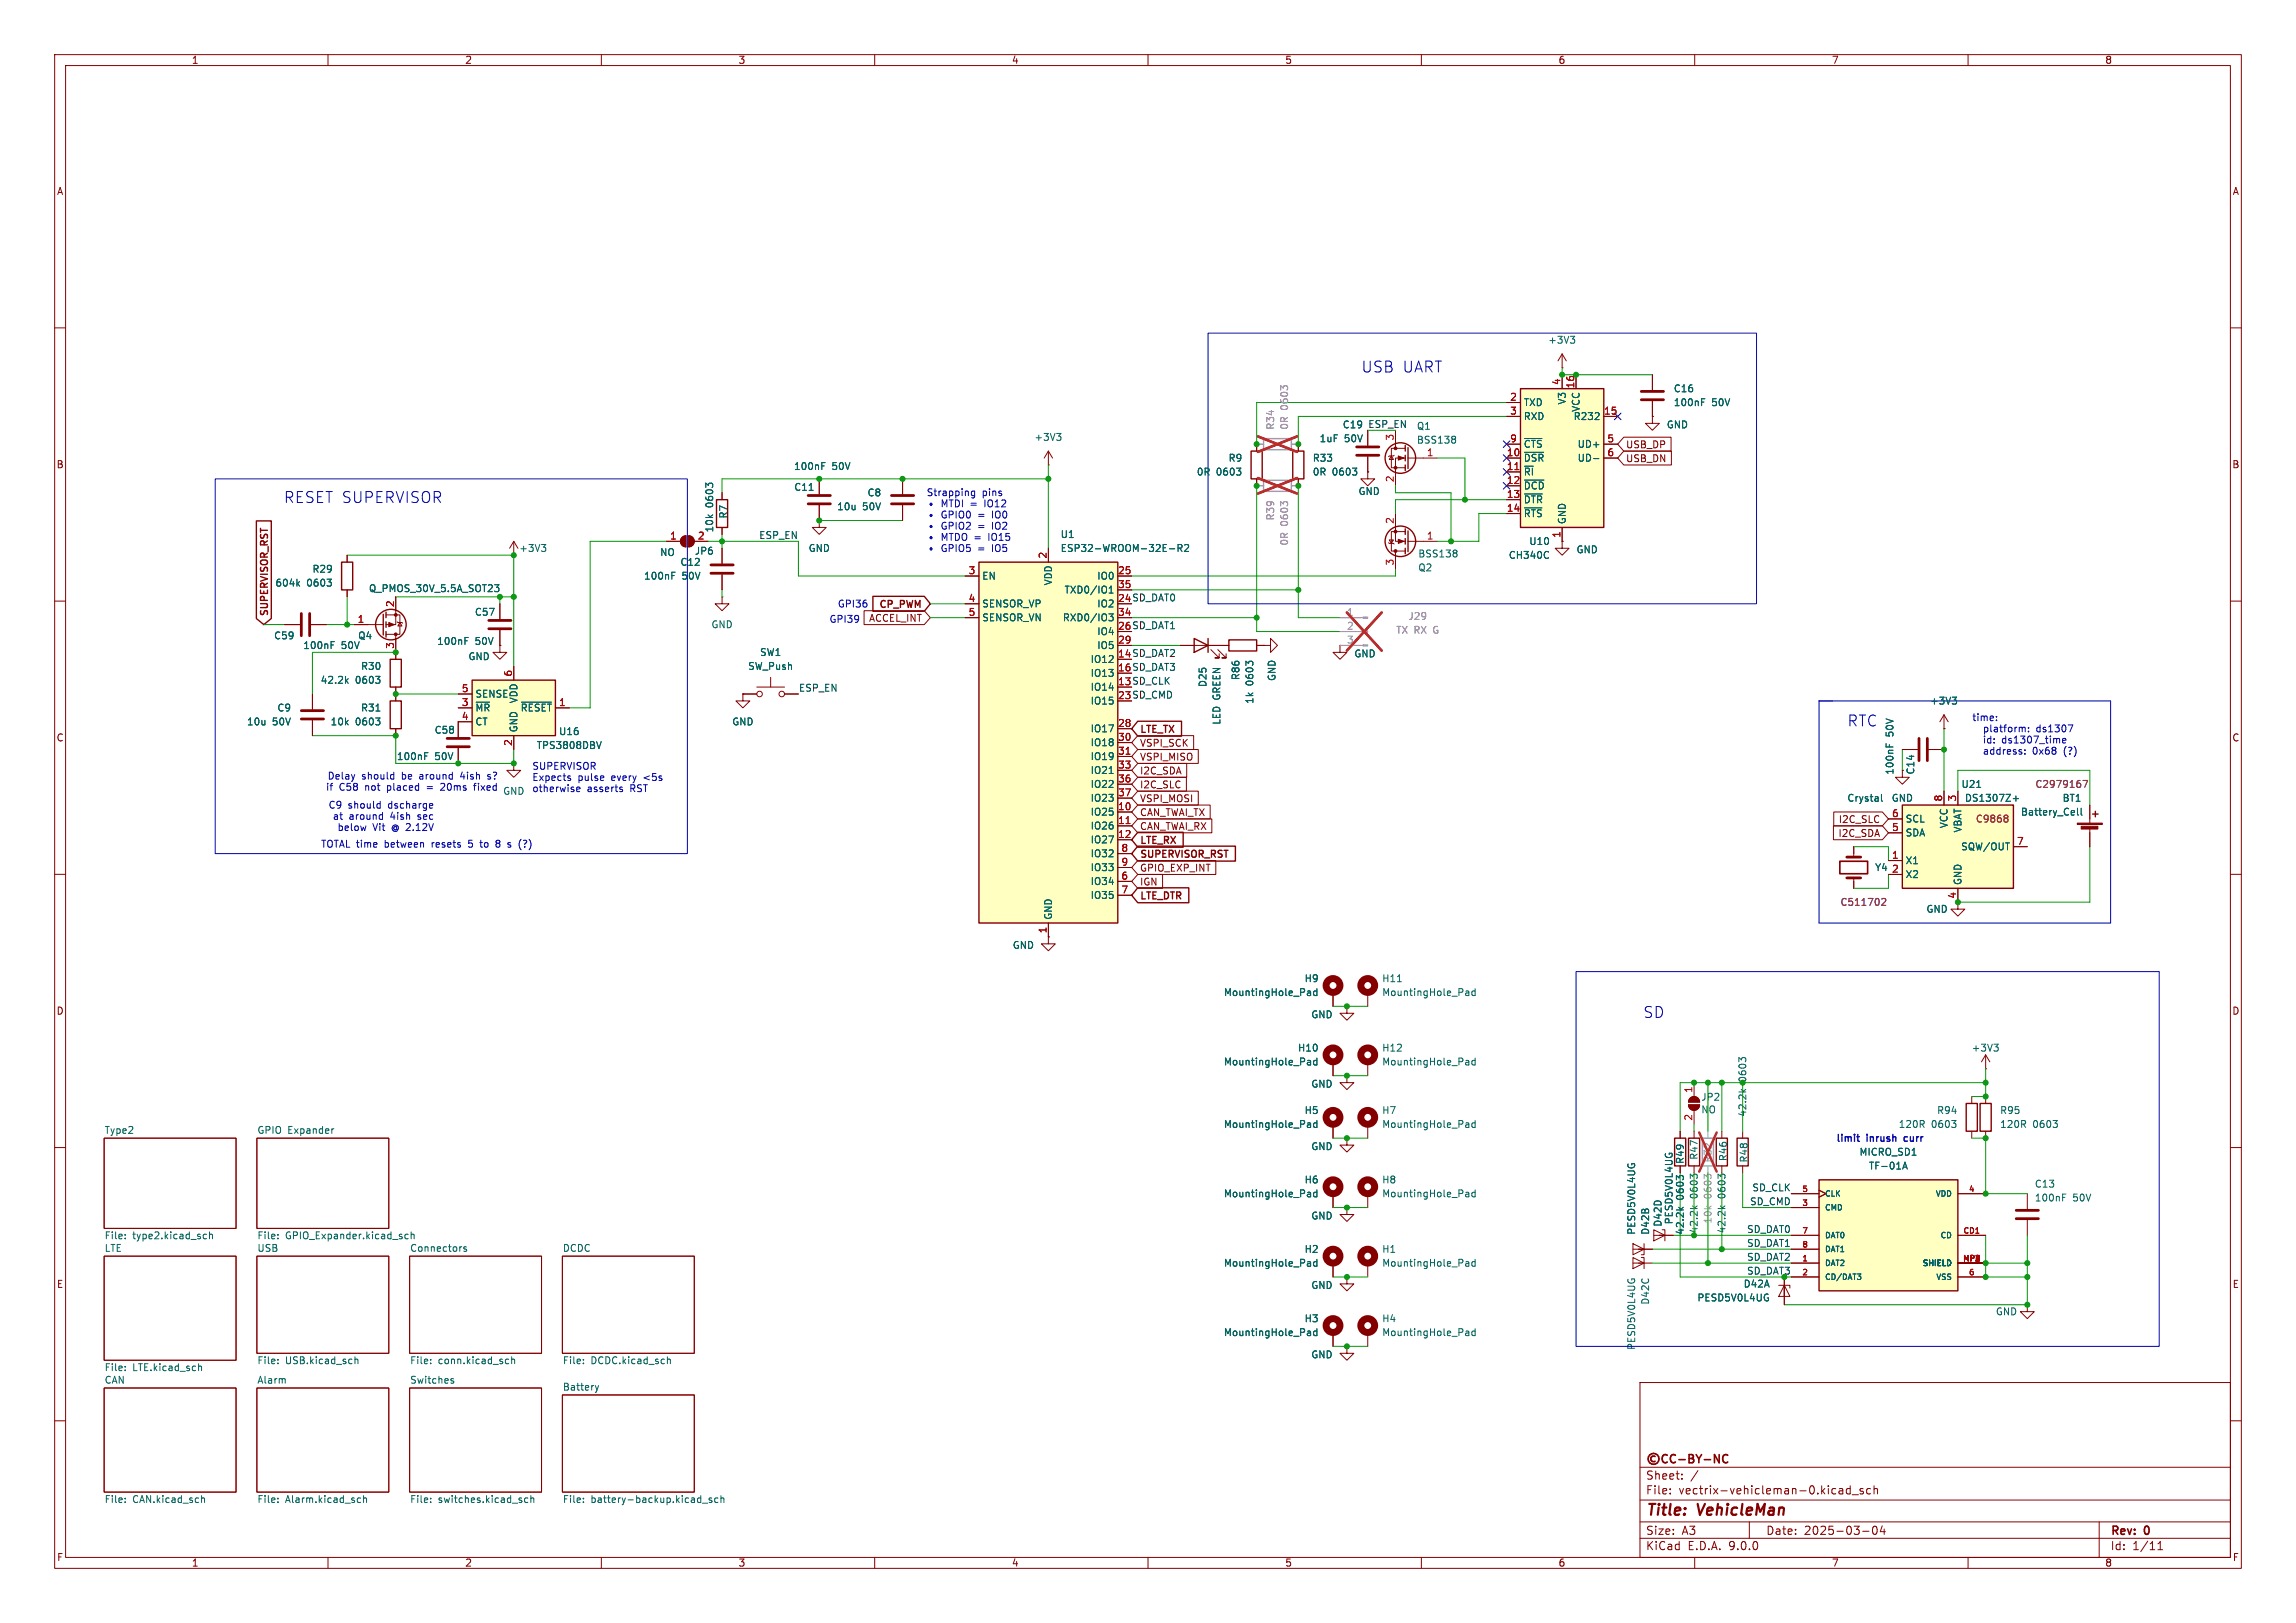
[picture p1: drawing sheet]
<svg xmlns="http://www.w3.org/2000/svg" width="420mm" height="297mm" viewBox="0 0 420 297" stroke-linecap="round" stroke-linejoin="round" font-family="sans-serif">
<defs><g id="words">
<g font-size="2.8" fill="#0000c2">
<text x="248.9" y="68.3">USB UART</text>
<text x="51.8" y="92.2">RESET SUPERVISOR</text>
<text x="337.8" y="133.1">RTC</text>
<text x="300.5" y="186.4">SD</text>
</g>
<g font-size="2.8" fill="#840000">
<text x="301" y="277.9">Title:</text>
<text x="310.6" y="277.9">VehicleMan</text>
</g>
<g font-size="2.1" fill="#840000">
<text x="301" y="273.7">File:</text>
<text x="301" y="271">Sheet:</text>
<text x="307.1" y="273.7">vectrix-vehicleman-0.kicad_sch</text>
<text x="301" y="281.1">Size:</text>
<text x="307.6" y="281.1">A3</text>
<text x="323" y="281.1">Date:</text>
<text x="330" y="281.1">2025-03-04</text>
<text x="386" y="281.3">Rev:</text>
<text x="392.4" y="281.3">0</text>
<text x="301" y="283.9">KiCad</text>
<text x="308.7" y="283.9">E.D.A.</text>
<text x="316.3" y="283.9">9.0.0</text>
<text x="386" y="283.9">Id:</text>
<text x="390.1" y="283.9">1/11</text>
</g>
<g font-size="1.8" fill="#840000">
<text x="35" y="11.9">1</text>
<text x="85" y="11.9">2</text>
<text x="135" y="11.9">3</text>
<text x="185" y="11.9">4</text>
<text x="235" y="11.9">5</text>
<text x="285" y="11.9">6</text>
<text x="335" y="11.9">7</text>
<text x="385" y="11.9">8</text>
<text x="10.3" y="35.9">A</text>
<text x="408.3" y="35.9">A</text>
<text x="297.3" y="82.2">USB_DP</text>
<text x="10.3" y="85.9">B</text>
<text x="297.3" y="84.8">USB_DN</text>
<text x="408.2" y="85.9">B</text>
<text x="49.4" y="112.9" transform="rotate(-90 49.4 112.9)">SUPERVISOR_RST</text>
<text x="158.9" y="114">ACCEL_INT</text>
<text x="160.6" y="111.6">CP_PWM</text>
<text x="204.4" y="110.2">24 SD_DAT0</text>
<text x="204.4" y="115.3">26 SD_DAT1</text>
<text x="204.4" y="120.4">14 SD_DAT2</text>
<text x="204.4" y="122.9">16 SD_DAT3</text>
<text x="204.4" y="125.5">13 SD_CLK</text>
<text x="204.4" y="128">23 SD_CMD</text>
<text x="10.3" y="135.9">C</text>
<text x="208.4" y="136.8">VSPI_SCK</text>
<text x="208.4" y="134.5">LTE_TX</text>
<text x="408.2" y="135.9">C</text>
<text x="208.4" y="139.4">VSPI_MISO</text>
<text x="208.4" y="141.9">I2C_SDA</text>
<text x="208.4" y="147">VSPI_MOSI</text>
<text x="208.4" y="144.5">I2C_SLC</text>
<text x="208.4" y="149.5">CAN_TWAI_TX</text>
<text x="208.4" y="154.8">LTE_RX</text>
<text x="208.4" y="152.1">CAN_TWAI_RX</text>
<text x="336.2" y="153.4">I2C_SDA</text>
<text x="336.2" y="150.8">I2C_SLC</text>
<text x="208.4" y="157.3">SUPERVISOR_RST</text>
<text x="208.4" y="159.7">GPIO_EXP_INT</text>
<text x="208.4" y="162.2">IGN</text>
<text x="208.4" y="164.9">LTE_DTR</text>
<text x="10.3" y="185.9">D</text>
<text x="408.2" y="185.9">D</text>
<text x="10.3" y="235.9">E</text>
<text x="408.3" y="235.9">E</text>
<text x="10.3" y="285.9">F</text>
<text x="35" y="286.9">1</text>
<text x="85" y="286.9">2</text>
<text x="135" y="286.9">3</text>
<text x="185" y="286.9">4</text>
<text x="235" y="286.9">5</text>
<text x="285" y="286.9">6</text>
<text x="335" y="286.9">7</text>
<text x="385" y="286.9">8</text>
<text x="408.3" y="285.9">F</text>
</g>
<g font-size="1.8" fill="#006464">
<text x="283.1" y="63.1">+3V3</text>
<text x="306.1" y="72">C16</text>
<text x="278.6" y="74.5">TXD</text>
<text x="278.6" y="77.1">RXD</text>
<text x="286.6" y="74.1" transform="rotate(-90 286.6 74.1)">V3</text>
<text x="287.8" y="77.1">R232</text>
<text x="289.2" y="75.5" transform="rotate(-90 289.2 75.5)">VCC</text>
<text x="306.1" y="74.5">100nF</text>
<text x="313.1" y="74.5">50V</text>
<text x="189.1" y="80.9">+3V3</text>
<text x="241.3" y="81.1">1uF</text>
<text x="245.5" y="78.6">C19</text>
<text x="245.9" y="81.1">50V</text>
<text x="259.1" y="81.4">BSS138</text>
<text x="259.1" y="78.8">Q1</text>
<text x="278.6" y="82.1">~{CTS}</text>
<text x="288.5" y="82.1">UD+</text>
<text x="304.8" y="78.6">GND</text>
<text x="145.1" y="86.2">100nF</text>
<text x="152.2" y="86.2">50V</text>
<text x="218.8" y="87.2">0R</text>
<text x="222.5" y="87.2">0603</text>
<text x="224.6" y="84.7">R9</text>
<text x="240" y="87.2">0R</text>
<text x="240" y="84.7">R33</text>
<text x="243.7" y="87.2">0603</text>
<text x="278.6" y="84.7">~{DSR}</text>
<text x="278.6" y="87.2">~{RI}</text>
<text x="278.6" y="89.8">~{DCD}</text>
<text x="288.5" y="84.7">UD-</text>
<text x="130.7" y="92.9" transform="rotate(-90 130.7 92.9)">0603</text>
<text x="133.2" y="95" transform="rotate(-90 133.2 95)">R7</text>
<text x="145.2" y="90">C11</text>
<text x="153" y="93.6">10u</text>
<text x="157.8" y="93.6">50V</text>
<text x="158.6" y="91">C8</text>
<text x="248.4" y="90.8">GND</text>
<text x="278.6" y="92.3">~{DTR}</text>
<text x="278.6" y="94.8">~{RTS}</text>
<text x="94.9" y="101.2">+3V3</text>
<text x="120.7" y="102">NO</text>
<text x="127" y="101.7">JP6</text>
<text x="130.7" y="97.5" transform="rotate(-90 130.7 97.5)">10k</text>
<text x="147.8" y="101.2">GND</text>
<text x="193.9" y="98.7">U1</text>
<text x="193.9" y="101.2">ESP32-WROOM-32E-R2</text>
<text x="279.6" y="99.9">U10</text>
<text x="286.6" y="96" transform="rotate(-90 286.6 96)">GND</text>
<text x="288.3" y="101.4">GND</text>
<text x="50.3" y="107.5">604k</text>
<text x="56.1" y="107.5">0603</text>
<text x="57.1" y="105">R29</text>
<text x="117.7" y="106.3">100nF</text>
<text x="124.4" y="103.7">C12</text>
<text x="124.8" y="106.3">50V</text>
<text x="179.6" y="106.3">EN</text>
<text x="192.6" y="107.2" transform="rotate(-90 192.6 107.2)">VDD</text>
<text x="200.6" y="106.3">IO0</text>
<text x="259.3" y="102.2">BSS138</text>
<text x="259.3" y="104.7">Q2</text>
<text x="275.9" y="102.5">CH340C</text>
<text x="67.4" y="108.6">Q_PMOS_30V_5.5A_SOT23</text>
<text x="86.8" y="112.9">C57</text>
<text x="179.6" y="111.4">SENSOR_VP</text>
<text x="179.6" y="113.9">SENSOR_VN</text>
<text x="194.3" y="113.9">RXD0/IO3</text>
<text x="194.6" y="108.8">TXD0/IO1</text>
<text x="200.6" y="111.4">IO2</text>
<text x="50" y="117.2">C59</text>
<text x="55.4" y="119">100nF</text>
<text x="62.4" y="119">50V</text>
<text x="65.4" y="117.2">Q4</text>
<text x="79.9" y="118.2">100nF</text>
<text x="86.9" y="118.2">50V</text>
<text x="130" y="115.2">GND</text>
<text x="200.6" y="116.4">IO4</text>
<text x="200.6" y="119">IO5</text>
<text x="58.6" y="125.3">42.2k</text>
<text x="65" y="125.3">0603</text>
<text x="65.9" y="122.8">R30</text>
<text x="85.6" y="121">GND</text>
<text x="136.8" y="122.8">SW_Push</text>
<text x="138.9" y="120.2">SW1</text>
<text x="199.4" y="121.5">IO12</text>
<text x="199.4" y="124.1">IO13</text>
<text x="220.9" y="125.8" transform="rotate(-90 220.9 125.8)">D25</text>
<text x="226.9" y="124.6" transform="rotate(-90 226.9 124.6)">R86</text>
<text x="229.5" y="125.5" transform="rotate(-90 229.5 125.5)">0603</text>
<text x="233.5" y="124.7" transform="rotate(-90 233.5 124.7)">GND</text>
<text x="247.6" y="120.5">GND</text>
<text x="50.6" y="130.4">C9</text>
<text x="65.9" y="130.4">R31</text>
<text x="86.9" y="127.9">SENSE</text>
<text x="86.9" y="130.4">~{MR}</text>
<text x="94.8" y="128.8" transform="rotate(-90 94.8 128.8)">VDD</text>
<text x="95.1" y="130.4">~{RESET}</text>
<text x="199.4" y="126.6">IO14</text>
<text x="199.4" y="129.1">IO15</text>
<text x="229.5" y="128.9" transform="rotate(-90 229.5 128.9)">1k</text>
<text x="353" y="129.1">+3V3</text>
<text x="45.1" y="132.9">10u</text>
<text x="49.8" y="132.9">50V</text>
<text x="60.4" y="132.9">10k</text>
<text x="65" y="132.9">0603</text>
<text x="79.4" y="134.5">C58</text>
<text x="86.9" y="132.9">CT</text>
<text x="94.8" y="134.1" transform="rotate(-90 94.8 134.1)">GND</text>
<text x="98.1" y="137.3">TPS3808DBV</text>
<text x="102.2" y="134.7">U16</text>
<text x="133.9" y="132.9">GND</text>
<text x="199.4" y="134.2">IO17</text>
<text x="199.4" y="136.8">IO18</text>
<text x="223.4" y="132.7" transform="rotate(-90 223.4 132.7)">LED GREEN</text>
<text x="346.6" y="134.8" transform="rotate(-90 346.6 134.8)">50V</text>
<text x="72.5" y="139.3">100nF</text>
<text x="79.5" y="139.3">50V</text>
<text x="199.4" y="139.3">IO19</text>
<text x="199.4" y="141.8">IO21</text>
<text x="346.6" y="141.9" transform="rotate(-90 346.6 141.9)">100nF</text>
<text x="350.4" y="141.8" transform="rotate(-90 350.4 141.8)">C14</text>
<text x="91.9" y="145.6">GND</text>
<text x="199.4" y="144.4">IO22</text>
<text x="199.4" y="146.9">IO23</text>
<text x="199.4" y="149.5">IO25</text>
<text x="337.8" y="146.9">Crystal</text>
<text x="345.9" y="146.9">GND</text>
<text x="358.7" y="144.4">U21</text>
<text x="359.3" y="146.9">DS1307Z+</text>
<text x="369.6" y="149.5">Battery_Cell</text>
<text x="377.2" y="146.9">BT1</text>
<text x="199.4" y="152">IO26</text>
<text x="199.4" y="154.5">IO27</text>
<text x="348.5" y="150.7">SCL</text>
<text x="348.5" y="153.3">SDA</text>
<text x="356.5" y="151.7" transform="rotate(-90 356.5 151.7)">VCC</text>
<text x="358.6" y="155.8">SQW/OUT</text>
<text x="359" y="152.4" transform="rotate(-90 359 152.4)">VBAT</text>
<text x="199.4" y="157.1">IO32</text>
<text x="199.4" y="159.6">IO33</text>
<text x="342.9" y="159.6">Y4</text>
<text x="348.5" y="158.3">X1</text>
<text x="348.5" y="160.9">X2</text>
<text x="199.4" y="162.2">IO34</text>
<text x="199.4" y="164.7">IO35</text>
<text x="352.3" y="167.2">GND</text>
<text x="359" y="162.1" transform="rotate(-90 359 162.1)">GND</text>
<text x="185.2" y="173.8">GND</text>
<text x="192.6" y="168.4" transform="rotate(-90 192.6 168.4)">GND</text>
<text x="238.5" y="179.9">H9</text>
<text x="252.7" y="179.9">H11</text>
<text x="223.8" y="182.5">MountingHole_Pad</text>
<text x="252.7" y="182.5">MountingHole_Pad</text>
<text x="239.8" y="186.5">GND</text>
<text x="223.8" y="195.2">MountingHole_Pad</text>
<text x="237.3" y="192.6">H10</text>
<text x="252.7" y="192.6">H12</text>
<text x="252.7" y="195.2">MountingHole_Pad</text>
<text x="360.6" y="192.6">+3V3</text>
<text x="239.8" y="199.2">GND</text>
<text x="311.1" y="201.6">JP2</text>
<text x="311.1" y="203.9">NO</text>
<text x="19" y="207.6">Type2</text>
<text x="47" y="207.6">GPIO Expander</text>
<text x="223.8" y="206.6">MountingHole_Pad</text>
<text x="238.5" y="204.1">H5</text>
<text x="252.7" y="204.1">H7</text>
<text x="252.7" y="206.6">MountingHole_Pad</text>
<text x="319.6" y="204.5" transform="rotate(-90 319.6 204.5)">42.2k</text>
<text x="347.2" y="206.6">120R</text>
<text x="353.3" y="206.6">0603</text>
<text x="354.2" y="204.1">R94</text>
<text x="365.8" y="206.6">120R</text>
<text x="365.8" y="204.1">R95</text>
<text x="371.8" y="206.6">0603</text>
<text x="239.8" y="210.7">GND</text>
<text x="308.2" y="213.1" transform="rotate(-90 308.2 213.1)">R49</text>
<text x="310.7" y="212.3" transform="rotate(-90 310.7 212.3)">R47</text>
<text x="316.1" y="212.6" transform="rotate(-90 316.1 212.6)">R46</text>
<text x="319.9" y="212.8" transform="rotate(-90 319.9 212.8)">R48</text>
<text x="340" y="211.7">MICRO_SD1</text>
<text x="341.8" y="214.2">TF-01A</text>
<text x="223.8" y="219.3">MountingHole_Pad</text>
<text x="238.5" y="216.8">H6</text>
<text x="252.7" y="216.8">H8</text>
<text x="252.7" y="219.3">MountingHole_Pad</text>
<text x="308.2" y="219.6" transform="rotate(-90 308.2 219.6)">0603</text>
<text x="310.7" y="219.4" transform="rotate(-90 310.7 219.4)">0603</text>
<text x="315.8" y="219.4" transform="rotate(-90 315.8 219.4)">0603</text>
<text x="372.1" y="220.1">100nF</text>
<text x="372.1" y="217.5">C13</text>
<text x="379.2" y="220.1">50V</text>
<text x="19" y="227.1">File:</text>
<text x="24.3" y="227.1">type2.kicad_sch</text>
<text x="47" y="227.1">File:</text>
<text x="52.2" y="227.1">GPIO_Expander.kicad_sch</text>
<text x="239.8" y="223.4">GND</text>
<text x="299.3" y="226.1" transform="rotate(-90 299.3 226.1)">PESD5V0L4UG</text>
<text x="301.9" y="226.1" transform="rotate(-90 301.9 226.1)">D42B</text>
<text x="304.1" y="224.6" transform="rotate(-90 304.1 224.6)">D42D</text>
<text x="306.2" y="224.1" transform="rotate(-90 306.2 224.1)">PESD5V0L4UG</text>
<text x="308.2" y="226.1" transform="rotate(-90 308.2 226.1)">42.2k</text>
<text x="310.7" y="225.8" transform="rotate(-90 310.7 225.8)">42.2k</text>
<text x="315.8" y="225.8" transform="rotate(-90 315.8 225.8)">42.2k</text>
<text x="19" y="229.2">LTE</text>
<text x="47" y="229.2">USB</text>
<text x="74.9" y="229.2">Connectors</text>
<text x="102.9" y="229.2">DCDC</text>
<text x="223.8" y="232">MountingHole_Pad</text>
<text x="238.5" y="229.5">H2</text>
<text x="252.7" y="229.5">H1</text>
<text x="252.7" y="232">MountingHole_Pad</text>
<text x="239.8" y="236.1">GND</text>
<text x="301.9" y="238.9" transform="rotate(-90 301.9 238.9)">D42C</text>
<text x="310.4" y="238.4">PESD5V0L4UG</text>
<text x="318.9" y="235.8">D42A</text>
<text x="223.8" y="244.7">MountingHole_Pad</text>
<text x="238.5" y="242.2">H3</text>
<text x="252.7" y="242.2">H4</text>
<text x="252.7" y="244.7">MountingHole_Pad</text>
<text x="365" y="240.9">GND</text>
<text x="19" y="251.2">File:</text>
<text x="24.3" y="251.2">LTE.kicad_sch</text>
<text x="47" y="250">File:</text>
<text x="52.2" y="250">USB.kicad_sch</text>
<text x="74.9" y="250">File:</text>
<text x="80.2" y="250">conn.kicad_sch</text>
<text x="102.9" y="250">File:</text>
<text x="108.1" y="250">DCDC.kicad_sch</text>
<text x="239.8" y="248.8">GND</text>
<text x="299.3" y="247.1" transform="rotate(-90 299.3 247.1)">PESD5V0L4UG</text>
<text x="19" y="253.3">CAN</text>
<text x="47" y="253.3">Alarm</text>
<text x="74.9" y="253.3">Switches</text>
<text x="102.9" y="254.6">Battery</text>
<text x="19" y="275.4">File:</text>
<text x="24.3" y="275.4">CAN.kicad_sch</text>
<text x="47" y="275.4">File:</text>
<text x="52.2" y="275.4">Alarm.kicad_sch</text>
<text x="74.9" y="275.4">File:</text>
<text x="80.2" y="275.4">switches.kicad_sch</text>
<text x="102.9" y="275.4">File:</text>
<text x="108.1" y="275.4">battery-backup.kicad_sch</text>
</g>
<g font-size="1.8" fill="#a90000">
<text x="285.5" y="70.6" transform="rotate(-90 285.5 70.6)">4</text>
<text x="288" y="71.2" transform="rotate(-90 288 71.2)">16</text>
<text x="276.2" y="73.4">2</text>
<text x="276.2" y="75.9">3</text>
<text x="293.3" y="75.9">15</text>
<text x="255" y="80.7" transform="rotate(-90 255 80.7)">3</text>
<text x="260.9" y="83.6">1</text>
<text x="275.5" y="83.6">10</text>
<text x="276.2" y="81">9</text>
<text x="293.9" y="81">5</text>
<text x="293.9" y="83.6">6</text>
<text x="255" y="88.3" transform="rotate(-90 255 88.3)">2</text>
<text x="275.5" y="86.1">11</text>
<text x="275.5" y="88.6">12</text>
<text x="255" y="96" transform="rotate(-90 255 96)">2</text>
<text x="275.5" y="91.2">13</text>
<text x="275.5" y="93.7">14</text>
<text x="122.5" y="98.8">1</text>
<text x="127.6" y="98.8">2</text>
<text x="260.9" y="98.8">1</text>
<text x="285.5" y="98.5" transform="rotate(-90 285.5 98.5)">1</text>
<text x="177.1" y="105.2">3</text>
<text x="191.5" y="102.3" transform="rotate(-90 191.5 102.3)">2</text>
<text x="204.4" y="105.2">25</text>
<text x="204.4" y="107.7">35</text>
<text x="255" y="103.6" transform="rotate(-90 255 103.6)">3</text>
<text x="72.1" y="111.2" transform="rotate(-90 72.1 111.2)">2</text>
<text x="177.1" y="110.2">4</text>
<text x="177.1" y="112.8">5</text>
<text x="204.4" y="112.8">34</text>
<text x="204.4" y="110.2">24</text>
<text x="65.3" y="114">1</text>
<text x="72.1" y="118.8" transform="rotate(-90 72.1 118.8)">3</text>
<text x="204.4" y="117.9">29</text>
<text x="204.4" y="115.3">26</text>
<text x="93.7" y="123.9" transform="rotate(-90 93.7 123.9)">6</text>
<text x="204.4" y="120.4">14</text>
<text x="204.4" y="122.9">16</text>
<text x="204.4" y="125.5">13</text>
<text x="84.4" y="126.7">5</text>
<text x="84.4" y="129.3">3</text>
<text x="84.4" y="131.8">4</text>
<text x="102.2" y="129.3">1</text>
<text x="204.4" y="128">23</text>
<text x="93.7" y="136.6" transform="rotate(-90 93.7 136.6)">2</text>
<text x="204.4" y="133.1">28</text>
<text x="204.4" y="135.6">30</text>
<text x="204.4" y="138.2">31</text>
<text x="204.4" y="140.7">33</text>
<text x="204.4" y="143.3">36</text>
<text x="204.4" y="145.8">37</text>
<text x="204.4" y="148.3">10</text>
<text x="346" y="149.6">6</text>
<text x="355.3" y="146.8" transform="rotate(-90 355.3 146.8)">8</text>
<text x="357.9" y="146.8" transform="rotate(-90 357.9 146.8)">3</text>
<text x="204.4" y="150.9">11</text>
<text x="204.4" y="153.4">12</text>
<text x="205" y="156">8</text>
<text x="346" y="152.1">5</text>
<text x="368.9" y="154.7">7</text>
<text x="205" y="158.5">9</text>
<text x="205" y="161">6</text>
<text x="346" y="157.2">1</text>
<text x="346" y="159.8">2</text>
<text x="205" y="163.6">7</text>
<text x="357.9" y="164.5" transform="rotate(-90 357.9 164.5)">4</text>
<text x="191.5" y="170.9" transform="rotate(-90 191.5 170.9)">1</text>
<text x="309.6" y="200.1" transform="rotate(-90 309.6 200.1)">1</text>
<text x="309.6" y="205.2" transform="rotate(-90 309.6 205.2)">2</text>
</g>
<g font-size="1.8" fill="#989898">
<text x="235.8" y="75.1" transform="rotate(-90 235.8 75.1)">0603</text>
<text x="233.3" y="78.7" transform="rotate(-90 233.3 78.7)">R34</text>
<text x="235.8" y="78.7" transform="rotate(-90 235.8 78.7)">0R</text>
<text x="233.3" y="95.3" transform="rotate(-90 233.3 95.3)">R39</text>
<text x="235.8" y="99.9" transform="rotate(-90 235.8 99.9)">0R</text>
<text x="235.8" y="96.3" transform="rotate(-90 235.8 96.3)">0603</text>
<text x="257.5" y="113.6">J29</text>
<text x="255.3" y="116.2">TX RX G</text>
<text x="313.3" y="212.8" transform="rotate(-90 313.3 212.8)">R32</text>
<text x="313.3" y="219.4" transform="rotate(-90 313.3 219.4)">0603</text>
<text x="313.3" y="224" transform="rotate(-90 313.3 224)">10k</text>
</g>
<g font-size="1.8" fill="#0f0f0f">
<text x="250.2" y="78.4">ESP_EN</text>
<text x="138.8" y="98.7">ESP_EN</text>
<text x="146" y="126.7">ESP_EN</text>
<text x="320" y="220.6">SD_CMD</text>
<text x="320.4" y="218.1">SD_CLK</text>
<text x="319.5" y="225.7">SD_DAT0</text>
<text x="319.5" y="228.3">SD_DAT1</text>
<text x="319.5" y="230.8">SD_DAT2</text>
</g>
<g font-size="1.8" fill="#0000c2">
<text x="169.4" y="90.9">Strapping</text>
<text x="169.4" y="92.9">þÿ &quot;MTDI =</text>
<text x="169.4" y="95">þÿ &quot;GPIO0</text>
<text x="179" y="95">=</text>
<text x="179.7" y="90.9">pins</text>
<text x="180.4" y="92.9">IO12</text>
<text x="181.8" y="95">IO0</text>
<text x="169.4" y="97">þÿ &quot;GPIO2</text>
<text x="169.4" y="99.1">þÿ &quot;MTDO =</text>
<text x="169.4" y="101.1">þÿ &quot;GPIO5</text>
<text x="179" y="97">=</text>
<text x="179" y="101.1">=</text>
<text x="181.1" y="99.1">IO15</text>
<text x="181.8" y="97">IO2</text>
<text x="181.8" y="101.1">IO5</text>
<text x="153.2" y="111.3">GPI36</text>
<text x="151.6" y="114.1">GPI39</text>
<text x="360.7" y="132">time:</text>
<text x="363" y="134.1">platform:</text>
<text x="363" y="136.1">id:</text>
<text x="366.6" y="136.1">ds1307_time</text>
<text x="372.8" y="134.1">ds1307</text>
<text x="59.8" y="142.7">Delay</text>
<text x="66.1" y="142.7">should</text>
<text x="73.6" y="142.7">be</text>
<text x="77" y="142.7">around</text>
<text x="84.7" y="142.7">4ish</text>
<text x="89.9" y="142.7">s?</text>
<text x="97.3" y="140.9">SUPERVISOR</text>
<text x="97.3" y="143">Expects</text>
<text x="105.7" y="143">pulse</text>
<text x="112" y="143">every</text>
<text x="118" y="143">&lt;5s</text>
<text x="363" y="138.2">address:</text>
<text x="372.2" y="138.2">0x68</text>
<text x="378" y="138.2">(?)</text>
<text x="59.5" y="144.8">if</text>
<text x="60" y="148.1">C9</text>
<text x="62" y="144.8">C58</text>
<text x="63.7" y="148.1">should</text>
<text x="66.9" y="144.8">not</text>
<text x="71.1" y="144.8">placed</text>
<text x="71.1" y="148.1">dscharge</text>
<text x="78.6" y="144.8">=</text>
<text x="81.3" y="144.8">20ms</text>
<text x="87.6" y="144.8">fixed</text>
<text x="97.3" y="145">otherwise</text>
<text x="107.4" y="145">asserts</text>
<text x="115.4" y="145">RST</text>
<text x="58.6" y="155.2">TOTAL time</text>
<text x="60.8" y="150.1">at</text>
<text x="61.6" y="152.2">below</text>
<text x="63.8" y="150.1">around</text>
<text x="68.2" y="152.2">Vit</text>
<text x="70.5" y="155.2">between</text>
<text x="71.5" y="150.1">4ish</text>
<text x="71.8" y="152.2">@ 2.12V</text>
<text x="76.7" y="150.1">sec</text>
<text x="79.3" y="155.2">resets</text>
<text x="86.2" y="155.2">5</text>
<text x="88.6" y="155.2">to</text>
<text x="91.6" y="155.2">8</text>
<text x="94" y="155.2">s</text>
<text x="96.2" y="155.2">(?)</text>
<text x="335.7" y="209.3">limit</text>
<text x="341.5" y="209.3">inrush</text>
<text x="348.8" y="209.3">curr</text>
</g>
<g font-size="1.8" fill="#aaa">
<text x="246.3" y="112.8">1</text>
<text x="246.3" y="115.3">2</text>
<text x="246.3" y="117.9">3</text>
</g>
<g font-size="1.8" fill="#840084">
<text x="372.2" y="144.4">C2979167</text>
<text x="361.3" y="150.7">C9868</text>
<text x="336.6" y="166">C511702</text>
</g>
<g font-size="1.8" fill="#009600">
<text x="319.6" y="198" transform="rotate(-90 319.6 198)">0603</text>
<text x="319.5" y="233.3">SD_DAT3</text>
</g>
<g font-size="1.4" fill="#a90000">
<text x="329.6" y="218.2">5</text>
<text x="329.6" y="220.7">3</text>
<text x="360.1" y="218.2">4</text>
<text x="329.6" y="225.8">7</text>
<text x="359.1" y="225.8">CD1</text>
<text x="329.6" y="228.3">8</text>
<text x="329.6" y="230.9">1</text>
<text x="329.6" y="233.4">2</text>
<text x="359" y="230.9">MP1</text>
<text x="360.1" y="233.4">6</text>
<text x="361.1" y="230.9">2</text>
</g>
<g font-size="1.4" fill="#006464">
<text x="333.8" y="219.2">CLK</text>
<text x="333.8" y="221.7">CMD</text>
<text x="354" y="219.2">VDD</text>
<text x="333.8" y="226.8">DAT0</text>
<text x="354.8" y="226.8">CD</text>
<text x="333.8" y="229.3">DAT1</text>
<text x="333.8" y="231.9">DAT2</text>
<text x="351.6" y="231.9">SHIELD</text>
<text x="333.8" y="234.4">CD/DAT3</text>
<text x="354.1" y="234.4">VSS</text>
</g>
</g></defs>
<g fill="none" stroke="#840000" stroke-width=".18">
<path d="M10 10h400v277h-400zM12 12h396v273h-396zM60 10v2M110 10v2M160 10v2M210 10v2M260 10v2M310 10v2M360 10v2M10 60h2M408 60h2M10 110h2"/>
<path d="M408 110h2M10 160h2M408 160h2M10 210h2M19 208.3h24.2v16.5h-24.2zM47 208.3h24.1v16.5h-24.1zM315 207v1.3M315 213.4v1.2M408 210h2M19 229.9h24.2v19h-24.2zM47 229.9h24.1v17.7h-24.1zM74.9 229.9h24.2v17.7h-24.2z"/>
<path d="M102.9 229.9h24.1v17.7h-24.1zM19 254h24.2v19h-24.2zM47 254h24.1v19h-24.1zM74.9 254h24.2v19h-24.2zM102.9 255.3h24.1v17.7h-24.1zM300 253h108v32h-108zM10 260h2M300 278.5h108M300 274.5h108M300 268.5h108M305.5 273.2v.2M305.5 272.5v.1"/>
<path d="M307.7 270.5v.2M307.7 269.8v.1M310.6 269.1l-1.3 1.9M320 278.5v3M336.6 272.4h.3l.2 .2v.8M337.1 273.3l-.5 .1M337.1 272.7l-.5 .1M338.4 272.5l-.4-.1-.3 .3v.4l.2 .2h.5M338.4 271.9v1.5M338.8 273.5h1.1M340.8 272.5l-.4-.1-.2 .2 .1 .2 .5 .2v.3h-.6M342.2 272.5l-.5-.1-.3 .3v.4l.2 .2h.6"/>
<path d="M342.7 279.4l.2-.1a.8 .8 0 0 1 .5 .7 .8 .8 0 0 1-.5 .8l-.2-.2-.2-.4zM342.8 272.5l.2-.1 .4 .1v.9M342.8 271.9v1.5M344.3 279.2l-.4 1.1h1M344.7 279.8v1M384 278.5v6.5M408 260h2M60 285v2M110 285v2M160 285v2M210 285v2M260 285v2"/>
<path d="M300 281.5h108M310 285v2M340.7 280.2h1.2M360 285v2M394.7 283.6h.9M394.7 282.5l.5-.4v1.5"/>
</g>
<g fill="none" stroke="#840000" stroke-width=".3">
<path d="M302.8 266.5a.52 .52 0 0 0-.8 .5 .52 .52 0 0 0 .8 .4M305 266.3a.6 .6 0 0 0-.8 0 .6 .6 0 0 0-.2 .7 .56 .56 0 0 0 .3 .6 .56 .56 0 0 0 .7-.1M306.5 266.3a.6 .6 0 0 0-.8 0 .6 .6 0 0 0-.2 .7 .56 .56 0 0 0 .3 .6 .56 .56 0 0 0 .7-.1M307.1 267.1h1.2M309 266.2h.5l.2 .1 .1 .3-.3 .3a.4 .4 0 0 1 .3 .4 .4 .4 0 0 1-.3 .4h-.5zM309 266.9h.5M310.3 266.2l.5 .8M310.8 267v.7M311.3 266.2l-.5 .8M311.8 267.1h1.1M314.5 266.2v1.5l-.9-1.5v1.5M316 266.3a.6 .6 0 0 0-.7 0 .6 .6 0 0 0-.2 .7 .56 .56 0 0 0 .3 .6 .56 .56 0 0 0 .6-.1"/>
<circle cx="302.5" cy="267" r="1"/>
</g>
<g fill="none" stroke="#006464" stroke-width=".18">
<path d="M61.1 206.6h-.3M314.8 215.3l-.5-.4v.8M314.9 214.9h.5M22.9 225.9v.1M22.9 226.6v.1M37.4 225.9h.4M37.8 226.6l-.4 .1M38.3 226l.2-.1h.3l.1 .8M38.3 225.4v1.3M50.8 226.6v.1M50.8 225.9v.1M74.7 225.9h-.4l-.2 .2 .1 .5h.5"/>
<path d="M75.2 226l.2-.1h.3l.1 .8M75.2 225.4v1.3M85.3 228.2l-.3-.1-.2 .2 .1 .2 .4 .1v.3h-.5M314.7 220.7l.5 .5M315.5 220.7l-.4 .3M22.9 250v.2M22.9 250.7v.1M36.3 250.1l.2-.1h.3l.1 .8M50.8 248.8v.1M50.8 249.4v.2M52.1 252.3l.1 .8M64.9 248.3v1.3"/>
<path d="M64.9 248.8l.2-.1 .3 .1 .1 .8M78.8 249.4v.2M78.8 248.8v.1M82.5 252.6l.5 .2v.1l-.2 .2h-.3M82.5 252.3h.5M92.7 248.7l.4 .1M93.1 249.5l-.4 .1M93.6 248.8l.2-.1 .3 .1v.8M93.6 248.3v1.3M106.7 249.4v.2M106.7 248.8v.1M108.9 253.5l.3 .9"/>
<path d="M109.2 254.4l-.2 .4M109.5 253.5l-.3 .9M122.1 248.8l.2-.1 .3 .1v.8M122.1 248.3v1.3M22.9 274.8v.2M22.9 274.2v.1M36.9 273.7v1.3M36.9 274.2l.2-.1 .3 .1v.8M50.8 274.2v.1M50.8 274.8v.2M65.6 274.1l.4 .1M66 274.9l-.4 .1"/>
<path d="M66.5 274.2l.2-.1 .3 .1v.8M66.5 273.7v1.3M78.8 274.2v.1M78.8 274.8v.2M96.6 274.2l-.4-.1-.2 .3 .1 .5h.5M97.1 274.2l.2-.1 .3 .1v.8M97.1 273.7v1.3M106.7 274.2v.1M106.7 274.8v.2M128.5 275.1h1M130.2 274.2l-.3-.1-.2 .2 .1 .2 .4 .1v.3h-.5M131.3 274.2l-.3-.1-.3 .3 .1 .5h.5"/>
<path d="M131.9 274.2l.2-.1 .3 .1v.8M131.9 273.7v1.3"/>
</g>
<path d="M313.9 208.3h2.1v5.1h-2.1z" fill="none" stroke="#840000" stroke-width=".25"/>
<path d="M348 147.3h20.3v15.3h-20.3z" fill="#ffffc2"/>
<g fill="none" stroke="#840000" stroke-width=".25">
<path d="M131.1 91.4h2v5.1h-2zM228.9 82.6h2v5h-2zM236.5 82.6h2v5h-2zM257 81.5v1.1M257 83.3v1M257 85.1v1M257 96.8v1M257 98.6v1M257.6 81.9v3.8M257.6 97.2v3.8M62.5 102.9h2v5.1h-2zM70.1 112.4v3.8"/>
<path d="M70.6 112v1M70.6 113.8v1M70.6 115.6v1M218.4 116.8l2.6 1.3-2.6 1.3zM221 116.8v2.6M224.8 117.1h5.1v2h-5.1zM257 100.3v1M71.4 128.3h2v5.1h-2zM71.4 120.7h2v5h-2zM348 147.3h20.3v15.3h-20.3zM306.3 208.3h2.1v5.1h-2.1zM308.9 208.3h2v5.1h-2z"/>
<path d="M359.7 201.9h2v5.1h-2zM362.2 201.9h2v5.1h-2z"/>
<circle cx="256.2" cy="99.1" r="2.79"/>
<circle cx="256.2" cy="83.8" r="2.79"/>
<circle cx="71.5" cy="114.3" r="2.79"/>
</g>
<g fill="none" stroke="#840000" stroke-width=".18">
<path d="M250.2 78.7v2.8M255.3 78.7v3.3M94 99.1l-.8 1.2M94 99.1l.7 1.2M94 99.1v2.5M121.9 99.1h2.6M124.8 98.3l.7-.3v2.1a1.02 1.02 0 0 1-1-.7 1.02 1.02 0 0 1 .3-1.1zM126 98a1.02 1.02 0 0 1 1 1.1 1.02 1.02 0 0 1-1 1zM127 99.1h2.5M132.1 90.2v1.2M132.1 96.5v1.3M149.9 95.3v1.2h1.2l-1.2 1.3-1.3-1.3h1.3"/>
<path d="M149.9 95.3h.1M149.9 87.6v2.8M149.9 92.5v2.8M165.1 87.6v2.8M165.1 92.5v2.8M191.8 85.1h.1M191.8 82.6l-.8 1.2M191.8 82.6l.7 1.2M191.8 82.6v2.5M229.9 81.3v1.3M229.9 87.6v1.3M237.5 81.3v1.3"/>
<path d="M237.5 87.6v1.3M250.2 86.4v1.2h1.3l-1.3 1.3-1.3-1.3h1.3M250.2 86.4h.1M250.2 83.6v2.8M254 99.3l.1 .1h.8l.1 .2M254.1 98.8h.8l-.4 .6zM254.5 83.4l.4 .7h-.8zM255 83.3l-.1 .1h-.8l-.1 .2M255.3 94v5.1h1.7M257 97.3h-2.5v3.5h2.5M257 82h-2.5v3.6h2.5M257 83.8h-1.7v5.1"/>
<path d="M257.6 99.1h5.3M257.6 83.8h5.3M52.1 114.3h2.8M56.9 114.3h2.8M63.5 101.6v1.3M63.5 108v1.2M64.8 114.3h5.3M70.6 112.5h2.6v3.6h-2.6M72.4 109.2v5.1h-1.8M72.4 116.1v4.6M72.6 113.8l.2 .1h.7l.2 .1M73.2 113.9l.3 .7h-.7z"/>
<path d="M91.4 118.1v1.3h1.3l-1.3 1.3-1.2-1.3h1.2M91.4 118.1h.1M91.4 110.5v2.8M91.4 115.3v2.8M94 101.6h.1M132.1 109.2v1.3h1.2l-1.2 1.3-1.3-1.3h1.3M132.1 109.2h.1M132.1 100.3v2.8M132.1 105.2v2.8M215.9 118.1h8.9M221.5 118.9l1.5 1.5h-.8h.8v-.8M222.8 118.9l1.5 1.5h-.8h.8v-.8"/>
<path d="M229.9 118.1h1.2M231.1 118.1h1.3v-1.3l1.3 1.3-1.3 1.3v-1.3M231.1 118.1h.1M245.1 118.1v1.3h-1.3l1.3 1.3 1.3-1.3h-1.3M245.1 118.1h.1M255.3 100.8v3.3M57.1 127v2.8M57.1 131.8v2.8M72.4 125.7v2.6M72.4 133.4v1.2M83.8 132.1v2.8M83.8 136.9v2.8"/>
<path d="M94 139.7v1.3h1.2l-1.2 1.2-1.3-1.2h1.3M94 139.7h.1M135.9 127v1.3h1.3l-1.3 1.2-1.3-1.2h1.3M135.9 127h.1M135.9 127h2.5M138.4 125.7h5.1M141 124v1.7M143.5 127h2.5M348 137.2h2.8M352.8 137.2h2.8M355.6 133.4h.1M355.6 130.8v2.6"/>
<path d="M355.6 130.8l.8 1.3M355.6 130.8l-.8 1.3M339.1 154.9v1.9M345.4 149.9h2.6M345.4 152.4h2.6M345.4 157.5h2.6M348 141v1.2h1.2l-1.2 1.3-1.3-1.3h1.3M348 141h.1M355.6 144.8v2.5M358.1 144.8v2.5M368.3 154.9h2.5M191.8 171.5v1.2h1.2l-1.2 1.3-1.3-1.3h1.3"/>
<path d="M191.8 171.5h.1M339.1 160.7v1.9M345.4 160h2.6M358.1 162.6v2.5M250.2 181.6v2.6M250.2 194.3v2.6M363.2 195.6h.1M363.2 193v2.6M363.2 193l-.7 1.3M363.2 193l.8 1.3M250.2 205.7v2.6M250.2 218.4v2.6"/>
<path d="M307.3 207v1.3M307.3 213.4v1.2M309.9 207v1.3M309.9 213.4v1.2M360.7 200.7v1.2M360.7 207v1.3M363.2 200.7v1.2M363.2 207v1.3M370.8 218.4v2.8M243.8 231.1v2.6M246.4 233.7v1.2h1.2l-1.2 1.3-1.3-1.3h1.3M246.4 233.7h.1"/>
<path d="M250.2 231.1v2.6M302.5 225l2 1.1-2 1zM302.5 226.1h3.6M304 225h.5v2.1M370.8 223.3v2.8M243.8 243.8v2.6M250.2 243.8v2.6"/>
<circle cx="138.9" cy="127" r=".51"/>
<circle cx="143" cy="127" r=".51"/>
</g>
<g fill="none" stroke="#006464" stroke-width=".18">
<path d="M193.3 79.3h.8l-.5 .5M193.8 79.8l.3 .2v.3l-.3 .3M266 79.8l.3 .3-.3 .3 .3 .2v.3l-.3 .2M99 99.6h.8l-.4 .5M129.6 88.8l-.5-.4v.8M129.7 88.5h.6M148 89.7h.7M150.3 85.3h.5M150.3 84.7h.6M226.2 85.7h.8l-.4 .5M226.9 86.3v.5M247.4 85.7h.8l-.4 .5"/>
<path d="M248.1 86.3v.5M54.4 106.8l.4 .5M54.8 106.4l-.5 .5M59.8 106h.8l-.4 .5M60.5 106.6v.5M60.6 118h.4M60.6 117.4h.6M85.1 117.3h.4M85.1 116.7h.6M90.5 107h.8l-.5 .5 .4 .1 .1 .4-.3 .3h-.3M99.6 100.1l.2 .3v.3l-.2 .2M122.9 105.3h.4"/>
<path d="M122.9 104.7h.6M266.3 100.7l.2 .2-.2 .3 .2 .2v.3l-.2 .2M63.3 124.6l.4 .4M63.7 124.2l-.5 .5M68.7 131.4h.8l-.4 .5M68.7 123.8h.8l-.4 .5M68.8 130.1h.7M69.4 132v.5M69.4 124.4v.5M77.7 138.3h.4M77.7 137.7h.6M228.4 121.4l-.5-.4v.8"/>
<path d="M228.5 121.1h.6M345 136.1v.6M345.6 136.3v.4M357.1 127.6h.8l-.4 .5M357.7 128.1l.2 .2v.3l-.2 .2M344.2 145.4v1l.1 .2M361.6 144.1h.7M368.3 146.1h.9M368.8 145.7v.9M255.6 179.6h.7M268.3 181.3h.2l.2 .2v.7M268.3 194h.2l.2 .2v.7"/>
<path d="M268.7 182.1l-.4 .1M268.7 181.6l-.4 .1M268.7 194.8l-.4 .1M268.7 194.3l-.4 .1M269.8 180.9v1.3M269.8 193.6v1.3M269.8 181.4l-.3-.1-.3 .3 .2 .5h.4M269.8 194.1l-.3-.1-.3 .3 .2 .5h.4M364.7 191.1h.8l-.4 .5M365.3 191.6l.2 .2v.3l-.2 .2M268.3 205.5h.2l.2 .2v.6M268.3 218.2h.2l.2 .2v.6"/>
<path d="M268.7 219h-.4M268.7 218.5h-.4M268.7 206.3h-.4M268.7 205.8h-.4M269.8 205v1.3M269.8 217.7v1.3M269.8 205.5h-.3l-.3 .2 .2 .6h.4M269.8 218.2h-.3l-.3 .2 .2 .6h.4M305.8 211.1l-.5-.1v.3M306.6 215.1l.5 .4M307.3 215.2h.5M309.7 215.3l-.5-.4v.8"/>
<path d="M309.8 214.9h.5M357 205h.8l-.4 .5M357.7 205.7v.5M375.5 205h.8l-.4 .5M376.3 205.7v.5M377.3 219.1h.4M377.3 218.5h.6M239.3 230.9h.3l.1 .2v.6M239.7 231.7h-.4M239.7 231.2h-.4M240.9 230.9h-.4l-.2 .2 .1 .6h.5M240.9 230.4v1.3"/>
<path d="M268.3 230.9h.2l.2 .2v.6M268.7 231.7h-.4M268.7 231.2h-.4M269.8 230.4v1.3M269.8 230.9h-.3l-.3 .2 .2 .6h.4M307.1 220.9l.5 .5M307.9 220.9l-.5 .4M309.6 220.7l.5 .5M310.5 220.7l-.5 .3M239.3 243.6h.3l.1 .2v.6M239.7 244.4h-.4M239.7 243.9h-.4"/>
<path d="M240.9 243.6h-.4l-.2 .2 .1 .6h.5M240.9 243.1v1.3M268.3 243.6h.2l.2 .2v.6M268.7 244.4h-.4M268.7 243.9h-.4M269.8 243.6h-.3l-.3 .2 .2 .6h.4M269.8 243.1v1.3"/>
</g>
<path d="M367.1 149.2l.2 .2-.2 .3 .2 .3v.2l-.2 .2M344.2 164.5l.5-.1 .2 .4-.7 .9h.7" fill="none" stroke="#840084" stroke-width=".18"/>
<g fill="none" stroke="#840000" stroke-width=".51">
<path d="M147.8 90.7h4.1M147.8 92.2h4.1M163.1 90.7h4M163.1 92.2h4M248.2 81.8h4M248.2 83.3h4M55.1 112.3v4M56.6 112.3v4M89.4 113.5h4.1M89.4 115.1h4.1M130 103.4h4.1M130 104.9h4.1"/>
<path d="M55.1 130h4.1M55.1 131.6h4.1M81.8 135.1h4.1M81.8 136.7h4.1M351 135.1v4.1M352.6 135.1v4.1M337.8 156.8h2.6M337.8 160.7h2.6M368.8 221.5h4.1M368.8 223h4.1"/>
</g>
<g fill="#840000" stroke="#840000" stroke-width=".18">
<path d="M71.1 113.9l1 .4-1 .4z"/>
<path d="M124.8 98.3l.7-.3v2.1a1.02 1.02 0 0 1-1-.7 1.02 1.02 0 0 1 .3-1.1z"/>
<path d="M126 98a1.02 1.02 0 0 1 1 1.1 1.02 1.02 0 0 1-1 1z"/>
<path d="M255.8 98.7l1 .4-1 .3z"/>
<path d="M255.8 83.4l1 .4-1 .4z"/>
<circle cx="72.4" cy="116.1" r=".25"/>
<circle cx="72.4" cy="112.5" r=".25"/>
<circle cx="255.3" cy="100.8" r=".25"/>
<circle cx="255.3" cy="97.3" r=".25"/>
<circle cx="255.3" cy="82" r=".25"/>
<circle cx="255.3" cy="85.6" r=".25"/>
</g>
<path d="M336.5 157.6h5.1v2.3h-5.1z" fill="none" stroke="#840000" stroke-width=".3"/>
<g fill="none" stroke="#840000" stroke-width="1.3">
<circle cx="250.2" cy="180.3" r="1.27"/>
<circle cx="250.2" cy="193" r="1.27"/>
<circle cx="250.2" cy="204.5" r="1.27"/>
<circle cx="250.2" cy="217.2" r="1.27"/>
<circle cx="243.8" cy="229.9" r="1.27"/>
<circle cx="250.2" cy="229.9" r="1.27"/>
<circle cx="243.8" cy="242.6" r="1.27"/>
<circle cx="250.2" cy="242.6" r="1.27"/>
</g>
<g fill="#a1a1a1" stroke="#a1a1a1" stroke-width=".18">
<path d="M249.3 112.9h.9v.3h-.9z"/>
<path d="M249.3 115.4h.9v.3h-.9z"/>
<path d="M249.3 118h.9v.2h-.9z"/>
</g>
<path d="M229.9 88.9h1.2M236.2 88.9h1.3M245.1 113h4.2M245.1 115.6h4.2M245.1 118.1h4.2" fill="none" stroke="#a1a1a1" stroke-width=".18"/>
<path d="M230.1 87.5l7.2 2.8M237.3 87.5l-7.2 2.8M246.4 112.1l6.3 7M252.7 112.1l-6.3 7" fill="none" stroke="#e12e31" stroke-width=".46"/>
<path d="M231.1 87.9h5.1v2h-5.1z" fill="none" stroke="#a1a1a1" stroke-width=".25"/>
<path d="M234.7 92.2l-.4-.4v.8M234.9 91.9h.5" fill="none" stroke="#989898" stroke-width=".18"/>
<path d="M179.1 102.9h25.4v66h-25.4z" fill="#ffffc2"/>
<path d="M179.1 102.9h25.4v66h-25.4z" fill="none" stroke="#840000" stroke-width=".25"/>
<g fill="none" stroke="#840000" stroke-width=".18">
<path d="M176.5 105.4h2.6M176.5 110.5h2.6M176.5 113h2.6M191.8 100.3v2.6M204.5 105.4h2.5M204.5 113h2.5M204.5 108h2.5M204.5 118.1h2.5M204.5 133.4h2.5M204.5 135.9h2.5M204.5 138.4h2.5M204.5 141h2.5"/>
<path d="M204.5 143.5h2.5M204.5 146.1h2.5M204.5 148.6h2.5M204.5 151.1h2.5M204.5 153.7h2.5M204.5 156.2h2.5M204.5 158.8h2.5M191.8 168.9v2.6M204.5 161.3h2.5M204.5 163.8h2.5M243.8 194.3v2.6M246.4 196.9v1.2h1.2l-1.2 1.3-1.3-1.3h1.3"/>
<path d="M246.4 196.9h.1M246.4 184.2v1.2h1.2l-1.2 1.3-1.3-1.3h1.3M246.4 184.2h.1M370.8 238.8v1.2h1.3l-1.3 1.3-1.2-1.3h1.2M370.8 238.8h.1"/>
</g>
<g fill="none" stroke="#006464" stroke-width=".18">
<path d="M216.7 99.8l.5-.2 .2 .4-.8 .9h.8M202.8 112.3h.8l-.4 .5 .4 .1v.6l-.2 .1-.5-.1M202.9 108.5h.7M202.9 107.6l.4-.3v1.2M213.9 100.4h1M215.5 100.3l.6-.1 .1-.1v-.3l-.7-.2v1.3M215.8 100.3l.4 .6M202.9 141.5h.7M239.3 194h.3l.1 .2v.7M239.7 194.8l-.4 .1M239.7 194.3l-.4 .1M240.9 194.1l-.4-.1-.2 .3 .1 .5h.5"/>
<path d="M240.9 193.6v1.3"/>
</g>
<path d="M206 138h.7M206 150.7h.7" fill="none" stroke="#a90000" stroke-width=".18"/>
<circle cx="243.8" cy="193" r="1.27" fill="none" stroke="#840000" stroke-width="1.3"/>
<path d="M332.7 215.9h25.4v20.3h-25.4z" fill="#ffffc2"/>
<path d="M317.8 208.3h2v5.1h-2zM332.7 215.9h25.4v20.3h-25.4z" fill="none" stroke="#840000" stroke-width=".25"/>
<g fill="none" stroke="#840000" stroke-width=".18">
<path d="M302.3 68.6v2.8M302.3 73.4v2.8M243.8 181.6v2.6M309.9 198.1v2.6M243.8 205.7v2.6M243.8 218.4v2.6M246.4 208.3v1.3h1.2l-1.2 1.2-1.3-1.2h1.3M246.4 208.3h.1M308.9 202.2h2a1.02 1.02 0 0 1-1 1 1.02 1.02 0 0 1-1-1zM309.2 201a1.02 1.02 0 0 1 1.1-.3 1.02 1.02 0 0 1 .6 1h-2zM309.9 203.2v2.5M318.8 207v1.3"/>
<path d="M318.8 213.4v1.2M327.7 218.4h5M332.7 217.8l1.3 .6-1.3 .7M358.1 218.4h5.1M246.4 221v1.2h1.2l-1.2 1.3-1.3-1.3h1.3M246.4 221h.1M298.7 230.1l2 1-2 1.1zM298.7 227.6l2 1-2 1zM298.7 228.6h3.6M298.7 231.1h3.6M300.2 230.1h.5v2.1M300.7 227.6v2h-.5"/>
<path d="M325.4 235.2h2v.5M326.4 235.2l1 2h-2zM326.4 233.7v5.1M327.7 221h5M327.7 226.1h5M327.7 228.6h5M327.7 231.1h5M327.7 233.7h5M358.1 226.1h5.1M358.1 231.1h5.1M358.1 233.7h5.1M246.4 246.4v1.2h1.2l-1.2 1.3-1.3-1.3h1.3"/>
<path d="M246.4 246.4h.1"/>
</g>
<g fill="none" stroke="#006464" stroke-width=".18">
<path d="M311.3 73.6h.4M311.3 73h.6M239.3 181.3h.3l.1 .2v.7M239.7 182.1l-.4 .1M239.7 181.6l-.4 .1M240.9 180.9v1.3M240.9 181.4l-.4-.1-.2 .3 .1 .5h.5M318.5 199.3l.5 .5M318.6 194l-.5-.5v.8M318.7 193.6h.5M319.3 199.3l-.4 .4M239.3 205.5h.3l.1 .2v.6"/>
<path d="M239.3 218.2h.3l.1 .2v.6M239.7 206.3h-.4M239.7 205.8h-.4M239.7 219h-.4M239.7 218.5h-.4M240.9 205.5h-.4l-.2 .2 .1 .6h.5M240.9 205v1.3M240.9 217.7v1.3M240.9 218.2h-.4l-.2 .2 .1 .6h.5M299 213l-.5-.1v.3M348 213.9l.5-1.2 .4 1.2M348.2 213.6h.6"/>
<path d="M299 234.1l-.5-.1v.3M323.3 237.5h.2l-.1 .5M339.8 233.1h.6l-.4 .4M340.2 233.5l.2 .2v.2l-.2 .2"/>
</g>
<g fill="none" stroke="#840000" stroke-width="1.3">
<circle cx="243.8" cy="180.3" r="1.27"/>
<circle cx="243.8" cy="204.5" r="1.27"/>
<circle cx="243.8" cy="217.2" r="1.27"/>
</g>
<g fill="#840000" stroke="#840000" stroke-width=".18">
<path d="M309.2 201a1.02 1.02 0 0 1 1.1-.3 1.02 1.02 0 0 1 .6 1h-2z"/>
<path d="M308.9 202.2h2a1.02 1.02 0 0 1-1 1 1.02 1.02 0 0 1-1-1z"/>
</g>
<path d="M311.4 208.3h2v5.1h-2z" fill="none" stroke="#a1a1a1" stroke-width=".25"/>
<path d="M312.4 207v1.3M312.4 213.4v1.2" fill="none" stroke="#a1a1a1" stroke-width=".18"/>
<path d="M312.2 215.3l-.5-.4v.8M312.3 215h.6" fill="none" stroke="#989898" stroke-width=".18"/>
<path d="M310.8 207.2l3.2 7.2M314 207.2l-3.2 7.2" fill="none" stroke="#e12e31" stroke-width=".46"/>
<path d="M300.2 71.6h4.1M300.2 73.2h4.1" fill="none" stroke="#840000" stroke-width=".51"/>
<path d="M278.1 71.1h15.3v25.4h-15.3z" fill="#ffffc2"/>
<path d="M278.1 71.1h15.3v25.4h-15.3z" fill="none" stroke="#840000" stroke-width=".25"/>
<g fill="none" stroke="#840000" stroke-width=".18">
<path d="M275.6 76.2h2.5M275.6 73.7h2.5M285.7 67.3h.1M285.7 64.8v2.5M285.7 68.6v2.5M285.7 64.8l.8 1.2M285.7 64.8l-.7 1.2M288.3 68.6v2.5M293.4 76.2h2.5M302.3 76.2v1.3h-1.3l1.3 1.2 1.2-1.2h-1.2M302.3 76.2h.1M275.6 81.3h2.5"/>
<path d="M275.6 83.8h2.5M275.6 86.4h2.5M275.6 88.9h2.5M275.6 91.4h2.5M275.6 94h2.5M285.7 99.1v1.2h-1.2l1.2 1.3 1.3-1.3h-1.3M285.7 99.1h.1M285.7 96.5v2.6M293.4 81.3h2.5M293.4 83.8h2.5"/>
</g>
<path d="M287.3 61.5h.7l-.4 .5M287.8 62l.2 .3v.3l-.2 .2M278.9 80.2h3.2M278.9 82.8h3.5M278.9 87.9h3.5M278.9 90.4h3.2M278.9 92.9h3.2M291.5 83.9h1M283.2 101h.1M283.3 102.1h-.1" fill="none" stroke="#006464" stroke-width=".18"/>
<path d="M277.1 85.9h.7" fill="none" stroke="#a90000" stroke-width=".18"/>
<path d="M231.1 80.3h5.1v2h-5.1z" fill="none" stroke="#a1a1a1" stroke-width=".25"/>
<path d="M229.9 81.3h1.2M236.2 81.3h1.3" fill="none" stroke="#a1a1a1" stroke-width=".18"/>
<path d="M234.7 71l-.4-.4v.8M234.9 70.6h.5" fill="none" stroke="#989898" stroke-width=".18"/>
<path d="M230.1 79.9l7.2 2.8M237.3 79.9l-7.2 2.8" fill="none" stroke="#e12e31" stroke-width=".46"/>
<path d="M86.4 124.5h15.2v10.1h-15.2z" fill="#ffffc2"/>
<path d="M46.9 95.3h2.7v17.9l-1.3 1.1-1.4-1.1zM159.7 109.1h9.4l1.1 1.4-1.1 1.4h-9.4zM86.4 124.5h15.2v10.1h-15.2zM208.1 132h8v2.7h-8l-1.1-1.3zM208.1 154.8h17.9v2.8h-17.9l-1.1-1.4zM208.1 152.3h8.3v2.7h-8.3l-1.1-1.3zM382.8 149h1M383.3 148.5v1M208.1 162.5h9.4v2.7h-9.4l-1.1-1.4z" fill="none" stroke="#840000" stroke-width=".25"/>
<g fill="none" stroke="#840000" stroke-width=".18">
<path d="M250.2 78.7v2.8M275.6 76.2h2.5M275.6 73.7h2.5M285.7 68.6v2.5M288.3 68.6v2.5M293.4 76.2h2.5M302.3 76.2h.1M302.3 68.6v2.8M302.3 73.4v2.8M121.9 99.1h2.6M127 99.1h2.5M132.1 90.2v1.2"/>
<path d="M132.1 96.5v1.3M149.9 95.3h.1M149.9 87.6v2.8M149.9 92.5v2.8M165.1 87.6v2.8M165.1 92.5v2.8M229.9 81.3v1.3M229.9 87.6v1.3M237.5 81.3v1.3M237.5 87.6v1.3M250.2 86.4h.1M250.2 83.6v2.8"/>
<path d="M275.6 81.3h2.5M275.6 83.8h2.5M275.6 86.4h2.5M275.6 88.9h2.5M275.6 91.4h2.5M275.6 94h2.5M285.7 99.1h.1M285.7 96.5v2.6M293.4 81.3h2.5M293.4 83.8h2.5M297 82.5h8.7v2.6h-8.7l-1.1-1.3zM297 80h8.7v2.6h-8.7l-1.1-1.3z"/>
<path d="M52.1 114.3h2.8M56.9 114.3h2.8M63.5 101.6v1.3M63.5 108v1.2M64.8 114.3h2.5M72.4 109.2v2.6M72.4 116.8v3.9M91.4 118.1h.1M91.4 110.5v2.8M91.4 115.3v2.8M132.1 100.3v2.8M132.1 105.2v2.8"/>
<path d="M158.1 111.8h11l1.1 1.2-1.1 1.3h-11zM176.5 105.4h2.6M176.5 110.5h2.6M176.5 113h2.6M191.8 100.3v2.6M204.5 118.1h2.5M204.5 105.4h2.5M204.5 113h2.5M204.5 108h2.5M215.9 118.1h2.5M221 118.1h3.8M229.9 118.1h1.2"/>
<path d="M231.1 118.1h.1M245.1 118.1h.1M57.1 127v2.8M57.1 131.8v2.8M72.4 125.7v2.6M72.4 133.4v1.2M83.8 127h2.6M83.8 129.5h2.6M83.8 136.9v2.8M86.4 132.1h-2.6v2.8M94 121.9v2.6M94 134.6v2.6"/>
<path d="M101.6 129.5h2.5M135.9 127h.1M135.9 127h2.5M143.5 127h2.5M204.5 133.4h2.5M204.5 135.9h2.5M204.5 138.4h2.5M208.1 137.2h11.1v2.5h-11.1l-1.1-1.3zM208.1 134.6h10.2v2.6h-10.2l-1.1-1.3zM208.1 139.7h9v2.5h-9l-1.1-1.2zM348 137.2h2.8M352.8 137.2h2.8"/>
<path d="M355.6 133.4h.1M204.5 141h2.5M204.5 143.5h2.5M204.5 146.1h2.5M204.5 148.6h2.5M204.5 151.1h2.5M204.5 153.7h2.5M204.5 156.2h2.5M204.5 158.8h2.5M208.1 144.8h11.1v2.5h-11.1l-1.1-1.2zM208.1 142.2h8.9v2.6h-8.9l-1.1-1.3zM208.1 147.3h13.3v2.6h-13.3l-1.1-1.3z"/>
<path d="M208.1 149.9h13.6v2.5h-13.6l-1.1-1.3zM208.1 157.5h14.3v2.5h-14.3l-1.1-1.2zM335.4 151.1h8.9l1.1 1.3-1.1 1.3h-8.9zM335.4 148.6h8.9l1.1 1.3-1.1 1.2h-8.9zM339.1 154.9v1.3M345.4 149.9h2.6M345.4 152.4h2.6M345.4 157.5h2.6M348 141h.1M355.6 144.8v2.5M358.1 144.8v2.5M368.3 154.9h2.5"/>
<path d="M382.3 147.3v3.3M382.3 151.6v3.3M191.8 171.5h.1M191.8 168.9v2.6M204.5 161.3h2.5M204.5 163.8h2.5M208.1 160h4.6v2.6h-4.6l-1.1-1.3zM339.1 161.3v1.3M345.4 160h2.6M358.1 162.6v3.8h1.3l-1.3 1.2-1.2-1.2h1.2M243.8 181.6v2.6M243.8 194.3v2.6"/>
<path d="M246.4 196.9h.1M246.4 184.2h.1M243.8 205.7v2.6M243.8 218.4v2.6M246.4 208.3h.1M307.3 207v1.3M307.3 213.4v1.2M327.7 218.4h5M332.7 217.8l1.3 .6-1.3 .7M358.1 218.4h5.1M243.8 231.1v2.6M246.4 233.7h.1"/>
<path d="M246.4 221h.1M299.7 228.6h2.6M303.5 226.1h2.6M326.4 233.7v5.1M327.7 221h5M327.7 226.1h5M327.7 228.6h5M327.7 231.1h5M327.7 233.7h5M358.1 226.1h5.1M358.1 231.1h5.1M358.1 233.7h5.1"/>
<path d="M243.8 243.8v2.6M246.4 246.4h.1"/>
</g>
<g fill="none" stroke="#006464" stroke-width=".18">
<path d="M311.3 73.6h.4M311.3 73h.6M129.6 88.8l-.5-.4v.8M129.7 88.5h.6M148 89.7h.7M150.3 85.3h.5M150.3 84.7h.6M216.7 99.8l.5-.2 .2 .4-.8 .9h.8M226.2 85.7h.8l-.4 .5M226.9 86.3v.5M247.4 85.7h.8l-.4 .5M248.1 86.3v.5"/>
<path d="M278.9 80.2h3.2M278.9 82.8h3.5M278.9 87.9h3.5M278.9 90.4h3.2M278.9 92.9h3.2M291.5 83.9h1M54.4 106.8l.4 .5M54.8 106.4l-.5 .5M59.8 106h.8l-.4 .5M60.5 106.6v.5M60.6 118h.4M60.6 117.4h.6"/>
<path d="M85.1 117.3h.4M85.1 116.7h.6M90.5 107h.8l-.5 .5 .4 .1 .1 .4-.3 .3h-.3M122.9 105.3h.4M122.9 104.7h.6M202.8 112.3h.8l-.4 .5 .4 .1v.6l-.2 .1-.5-.1M202.9 108.5h.7M202.9 107.6l.4-.3v1.2M213.9 100.4h1M215.5 100.3l.6-.1 .1-.1v-.3l-.7-.2v1.3M215.8 100.3l.4 .6M283.2 101h.1"/>
<path d="M283.3 102.1h-.1M63.3 124.6l.4 .4M63.7 124.2l-.5 .5M68.7 131.4h.8l-.4 .5M68.7 123.8h.8l-.4 .5M68.8 130.1h.7M69.4 132v.5M69.4 124.4v.5M77.7 138.3h.4M77.7 137.7h.6M95.4 128.5h5.5M110 135.7l-.4 1.3"/>
<path d="M228.4 121.4l-.5-.4v.8M228.5 121.1h.6M345 136.1v.6M345.6 136.3v.4M357.1 127.6h.8l-.4 .5M357.7 128.1l.2 .2v.3l-.2 .2M202.9 141.5h.7M344.2 145.4v1l.1 .2M361.6 144.1h.7M368.3 146.1h.9M368.8 145.7v.9M380 147.9v1.1l.2 .2"/>
<path d="M380.7 147.9v1.1l.2 .2M239.3 181.3h.3l.1 .2v.7M239.3 194h.3l.1 .2v.7M239.7 194.8l-.4 .1M239.7 194.3l-.4 .1M239.7 182.1l-.4 .1M239.7 181.6l-.4 .1M240.9 180.9v1.3M240.9 193.6v1.3M240.9 181.4l-.4-.1-.2 .3 .1 .5h.5M240.9 194.1l-.4-.1-.2 .3 .1 .5h.5M239.3 205.5h.3l.1 .2v.6"/>
<path d="M239.3 218.2h.3l.1 .2v.6M239.7 206.3h-.4M239.7 205.8h-.4M239.7 219h-.4M239.7 218.5h-.4M240.9 205v1.3M240.9 217.7v1.3M240.9 205.5h-.4l-.2 .2 .1 .6h.5M240.9 218.2h-.4l-.2 .2 .1 .6h.5M299 213l-.5-.1v.3M305.8 211.1l-.5-.1v.3M306.6 215.1l.5 .4"/>
<path d="M307.3 215.2h.5M348 213.9l.5-1.2 .4 1.2M348.2 213.6h.6M239.3 230.9h.3l.1 .2v.6M239.7 231.7h-.4M239.7 231.2h-.4M240.9 230.9h-.4l-.2 .2 .1 .6h.5M240.9 230.4v1.3M307.1 220.9l.5 .5M307.9 220.9l-.5 .4M323.3 237.5h.2l-.1 .5M339.8 233.1h.6l-.4 .4"/>
<path d="M340.2 233.5l.2 .2v.2l-.2 .2M239.3 243.6h.3l.1 .2v.6M239.7 244.4h-.4M239.7 243.9h-.4M240.9 243.1v1.3M240.9 243.6h-.4l-.2 .2 .1 .6h.5"/>
</g>
<g fill="#840000" stroke="#840000" stroke-width=".18">
<path d="M380 150.6h4.6v.3h-4.6z"/>
<path d="M380.7 151.2h3v.5h-3z"/>
</g>
<path d="M367.1 149.2l.2 .2-.2 .3 .2 .3v.2l-.2 .2M381 142.8h.9l-.6 1.3M344.2 164.5l.5-.1 .2 .4-.7 .9h.7" fill="none" stroke="#840084" stroke-width=".18"/>
<g fill="none" stroke="#0000c2" stroke-width=".18">
<path d="M221 61h100.3v49.5h-100.3zM39.4 87.6h86.3v68.6h-86.3zM178.3 89.9v1l-.1 .2M178.3 89.9h-.4l-.2 .2 .1 .5h.5M332.7 128.3h53.4v40.6h-53.4zM365.2 131.8v.1M365.2 131.1v.1M370.3 133.1l.2 .2v.6M370.4 137.9v.1M370.4 137.2v.2M371.1 133.8v.1M371.1 133.1v.2"/>
<path d="M377.3 135.5l.6-.1-.1-.2-.3-.1-.2 .2 .1 .6h.4M66.9 151.1l-.2 .9M69.2 147.1h.3M69.5 146.6v1.3M69.5 147.8l-.3 .1M69.8 149.1l.2 .1M70 148.7v1.2M70 149.9h-.2M71.7 141.7l.3 .1M72 142.5l-.3 .1M72 141.3v1.3M78.7 147.1h.4l.1 .3-.6 .1"/>
<path d="M79.1 147.8l-.4 .1M80.8 143.4l-.2 .1M81.3 143.9l-.7 .7h.7M86.6 143.8h.5M87 143.4l-.2 .1v1.1M87.8 154.2h.4M87.9 153.8l.1 1.2M89.2 142.5l.1 .1M89.4 141.7l-.2 .2 .2 .3M91 154.3l-.2 .1-.1 .4 .1 .2h.4M91 154.3h.2M91.2 153.8h-.2l-.3 .2 .3 .3"/>
<path d="M93.1 154.2h.3M93.1 154.6l.3 .2M93.4 154.9l-.1 .1h-.3M95.3 153.6h.1M104 142.4l.3 .1 .1 .1-.2 .2h-.2M104 142h.3M105.5 144.5l.6-.2-.1-.2-.3-.1-.2 .2v.6h.5M113.5 144.5h.3l.1 .2-.2 .2h-.2M113.5 144l.3 .1M288.3 177.8h106.7v68.6h-106.7z"/>
</g>
<g fill="none" stroke="#009600" stroke-width=".18">
<path d="M250.2 78.7h5.1M275.6 73.7h-45.7v7.6M275.6 76.2h-38.1v5.1M285.7 67.3v1.3h16.6M121.9 99.1h-14v30.4h-3.8M129.5 99.1h16.5v6.3h30.5M132.1 97.8v2.5M149.9 95.3h15.2M191.8 87.6h-59.7v2.6M191.8 85.1v15.2M229.9 88.9v26.7h15.2M237.5 88.9v24.1h7.6"/>
<path d="M255.3 88.9v1.3h10.1v8.9M262.9 83.8h5.1v7.6M275.6 94h-5.1v5.1h-7.6M275.6 91.4h-20.3v2.6M48.3 114.3h3.8M59.7 114.3h5.1M63.5 109.2v5.1M63.5 101.6h30.5v20.3M72.4 119.4h-15.3v7.6M72.4 109.2h21.6M91.4 109.2v1.3M132.1 108v1.2"/>
<path d="M170.2 113h6.3M170.2 110.5h6.3M207 113h22.9M207 108h30.5M207 118.1h8.9M255.3 104.1v1.3h-48.3M57.1 134.6h15.3v5.1h21.6v-2.5M72.4 127h11.4M348 137.2v3.8M355.6 133.4v11.4M339.1 154.9h6.3v2.6M358.1 144.8v-3.8h24.2v6.3"/>
<path d="M382.3 154.9v10.2h-24.2M345.4 160v2.6h-6.3M243.8 184.2h6.4M243.8 196.9h6.4M312.4 198.1v8.9M315 198.1v8.9M318.8 198.1v8.9M363.2 198.1h-55.9v8.9M363.2 195.6v5.1h-2.5M243.8 208.3h6.4M307.3 214.6v19.1h19.1M309.9 205.7v1.3"/>
<path d="M309.9 214.6v11.5M312.4 214.6v16.5M315 214.6v14M318.8 214.6v6.4h8.9M360.7 208.3h2.5v10.1h7.6M243.8 221h6.4M243.8 233.7h6.4M302.3 228.6h25.4M302.3 231.1h25.4M306.1 226.1h21.6M363.2 226.1v7.6h7.6M363.2 231.1h7.6"/>
<path d="M370.8 226.1v12.7h-44.4M243.8 246.4h6.4"/>
</g>
<path d="M295.3 75.6l1.2 1.2M296.5 75.6l-1.2 1.2M275 83.2l1.2 1.2M275 85.8l1.2 1.2M275 80.7l1.2 1.2M275 88.3l1.2 1.2M276.2 83.2l-1.2 1.2M276.2 85.8l-1.2 1.2M276.2 80.7l-1.2 1.2M276.2 88.3l-1.2 1.2" fill="none" stroke="#000084" stroke-width=".18"/>
<path d="M339.7 208h.4M339.9 208.8l.2 .1" fill="none" stroke="#0000c2" stroke-width=".25"/>
<path d="M229.9 88.9h1.2M229.9 81.3h1.2M236.2 88.9h1.3M236.2 81.3h1.3M245.1 113h3.8M245.1 115.6h3.8M245.1 118.1h3.8" fill="none" stroke="#a1a1a1" stroke-width=".18"/>
<path d="M230.1 79.9l7.2 2.8M237.3 79.9l-7.2 2.8M230.1 87.5l7.2 2.8M237.3 87.5l-7.2 2.8M246.4 112.1l6.3 7M252.7 112.1l-6.3 7" fill="none" stroke="#e12e31" stroke-width=".46"/>
<path d="M234.7 71l-.4-.4v.8M234.9 70.6h.5M234.7 92.2l-.4-.4v.8M234.9 91.9h.5" fill="none" stroke="#989898" stroke-width=".18"/>
<path d="M277.1 85.9h.7M206 138h.7M206 150.7h.7" fill="none" stroke="#a90000" stroke-width=".18"/>
<g fill="#009600" stroke="#009600" stroke-width=".18">
<circle cx="363.2" cy="200.7" r=".46"/>
<circle cx="363.2" cy="208.3" r=".46"/>
<circle cx="370.8" cy="231.1" r=".46"/>
<circle cx="370.8" cy="233.7" r=".46"/>
<circle cx="363.2" cy="218.4" r=".46"/>
<circle cx="363.2" cy="233.7" r=".46"/>
<circle cx="363.2" cy="231.1" r=".46"/>
<circle cx="265.4" cy="99.1" r=".46"/>
<circle cx="229.9" cy="81.3" r=".46"/>
<circle cx="237.5" cy="81.3" r=".46"/>
<circle cx="229.9" cy="113" r=".46"/>
<circle cx="229.9" cy="88.9" r=".46"/>
<circle cx="237.5" cy="108" r=".46"/>
<circle cx="268" cy="91.4" r=".46"/>
<circle cx="363.2" cy="198.1" r=".46"/>
<circle cx="370.8" cy="238.8" r=".46"/>
<circle cx="312.4" cy="198.1" r=".46"/>
<circle cx="315" cy="198.1" r=".46"/>
<circle cx="312.4" cy="231.1" r=".46"/>
<circle cx="315" cy="228.6" r=".46"/>
<circle cx="358.1" cy="165.1" r=".46"/>
<circle cx="355.6" cy="137.2" r=".46"/>
<circle cx="246.4" cy="246.4" r=".46"/>
<circle cx="246.4" cy="233.7" r=".46"/>
<circle cx="246.4" cy="196.9" r=".46"/>
<circle cx="246.4" cy="184.2" r=".46"/>
<circle cx="309.9" cy="198.1" r=".46"/>
<circle cx="246.4" cy="221" r=".46"/>
<circle cx="246.4" cy="208.3" r=".46"/>
<circle cx="309.9" cy="226.1" r=".46"/>
<circle cx="288.3" cy="68.6" r=".46"/>
<circle cx="285.7" cy="68.6" r=".46"/>
<circle cx="94" cy="139.7" r=".46"/>
<circle cx="83.8" cy="139.7" r=".46"/>
<circle cx="72.4" cy="134.6" r=".46"/>
<circle cx="63.5" cy="114.3" r=".46"/>
<circle cx="94" cy="101.6" r=".46"/>
<circle cx="94" cy="109.2" r=".46"/>
<circle cx="72.4" cy="127" r=".46"/>
<circle cx="72.4" cy="119.4" r=".46"/>
<circle cx="91.4" cy="109.2" r=".46"/>
<circle cx="132.1" cy="99.1" r=".46"/>
<circle cx="149.9" cy="87.6" r=".46"/>
<circle cx="165.1" cy="87.6" r=".46"/>
<circle cx="149.9" cy="95.3" r=".46"/>
<circle cx="191.8" cy="87.6" r=".46"/>
<circle cx="237.5" cy="88.9" r=".46"/>
</g>
<use href="#words"/>
</svg>
